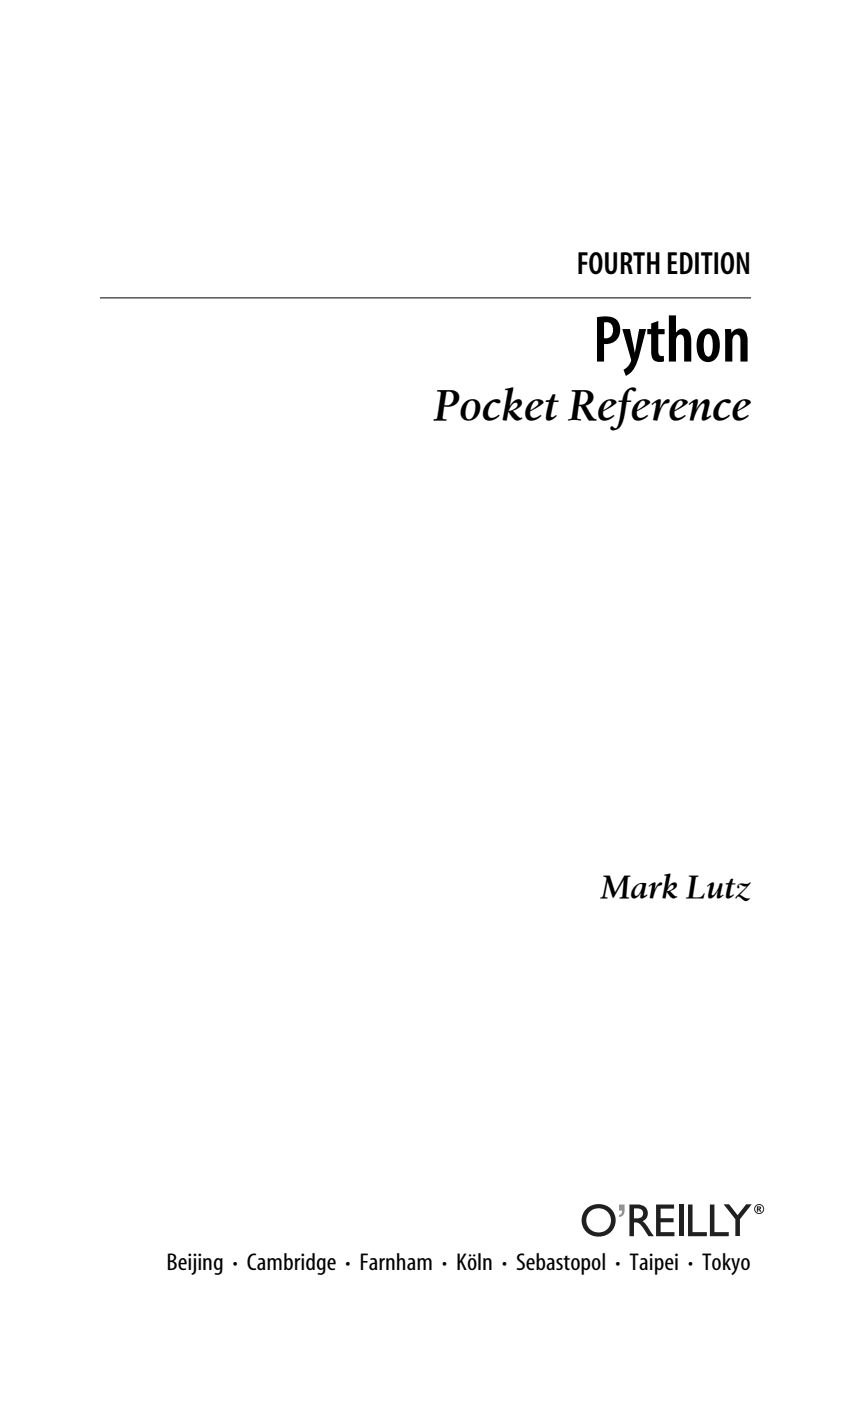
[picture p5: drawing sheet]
<svg xmlns="http://www.w3.org/2000/svg" width="108mm" height="178mm" viewBox="0 0 108 178" stroke-linecap="round" stroke-linejoin="round" font-family="sans-serif">
<defs><g id="words">
<text font-size="8.5" x="75.2" y="45.9">Python</text>
<text font-size="5.6" x="55.1" y="53.2">Pocket Reference</text>
<text font-size="4.2" x="76.2" y="114">Mark Lutz</text>
<text font-size="4.1" x="73.2" y="34.8">FOURTH EDITION</text>
<g font-size="3.1">
<text x="21.1" y="161.2">Beijing</text>
<text x="31.3" y="161.2">Cambridge</text>
<text x="45.6" y="161.2">Farnham</text>
<text x="57.9" y="161.2">Köln</text>
<text x="65.5" y="161.2">Sebastopol</text>
<text x="79.9" y="161.2">Taipei</text>
<text x="89.1" y="161.2">Tokyo</text>
</g>
</g></defs>
<path d="M12.7 37.8h82.5" fill="none" stroke="#000" stroke-width=".13"/>
<path d="M9.2 151.1h89.3v12.8h-89.3z" fill="#fff"/>
<g fill="#fff">
<path d="M12.7 151.1h84.2v12.7h-84.2z" fill-rule="evenodd"/>
<path d="M12.7 151.1h84.2v8.1h-84.2z" fill-rule="evenodd"/>
<path d="M73.8 152.7h23.2v4.3h-23.2z" fill-rule="evenodd"/>
</g>
<path d="M74.4 153.4a2.13 2.13 0 0 0 1.3 3.5 2.13 2.13 0 0 0 2.1-3.1 2.26 2.26 0 0 0-3.4-.4zM74.4 154.9a1.56 1.56 0 0 1 3.1 0 1.56 1.56 0 0 1-3.1 0z" fill-rule="evenodd" fill="#231f20"/>
<path d="M78.5 152.9h.7v.7a.76 .76 0 0 1-.7 .9v-.3l.2-.1 .2-.2v-.3h-.4z" fill="#939598"/>
<g fill="#231f20">
<path d="M79.8 152.9v4h.6v-1.8a.91 .91 0 0 1 1 .5l.9 1.3h.6l-.9-1.5-.5-.4a1.11 1.11 0 0 0 .6-1.4 1.11 1.11 0 0 0-1.2-.7zM80.4 153.4a.86 .86 0 0 1 1.2 .6l-.1 .2a.94 .94 0 0 1-1.1 .4z" fill-rule="evenodd"/>
<path d="M95.7 153.4a.64 .64 0 0 0 1.2 0 .64 .64 0 0 0-1.2 0zM95.8 153.4a.51 .51 0 0 1 1 0 .51 .51 0 0 1-1 0zM96 153.1v.7h.2v-.3l.2 .3h.2l-.2-.3 .2-.2-.1-.2zM96.2 153.2h.1v.2h-.1z" fill-rule="evenodd"/>
</g>
<g fill="#231f20">
<path d="M83.2 152.9h2.3v.5h-1.7v1.2h1.6v.5h-1.6v1.3h1.8v.5h-2.4z"/>
<path d="M86.1 152.9h.6v4h-.6z"/>
<path d="M87.3 152.9h.6v3.5h1.8v.5h-2.4z"/>
<path d="M90 152.9h.6v3.5h1.8v.5h-2.4z"/>
<path d="M91.8 152.8h.7l1.1 1.4 1.1-1.4h.7l-1.5 1.9v2.2h-.6v-2.2z"/>
</g>
<use href="#words"/>
</svg>
